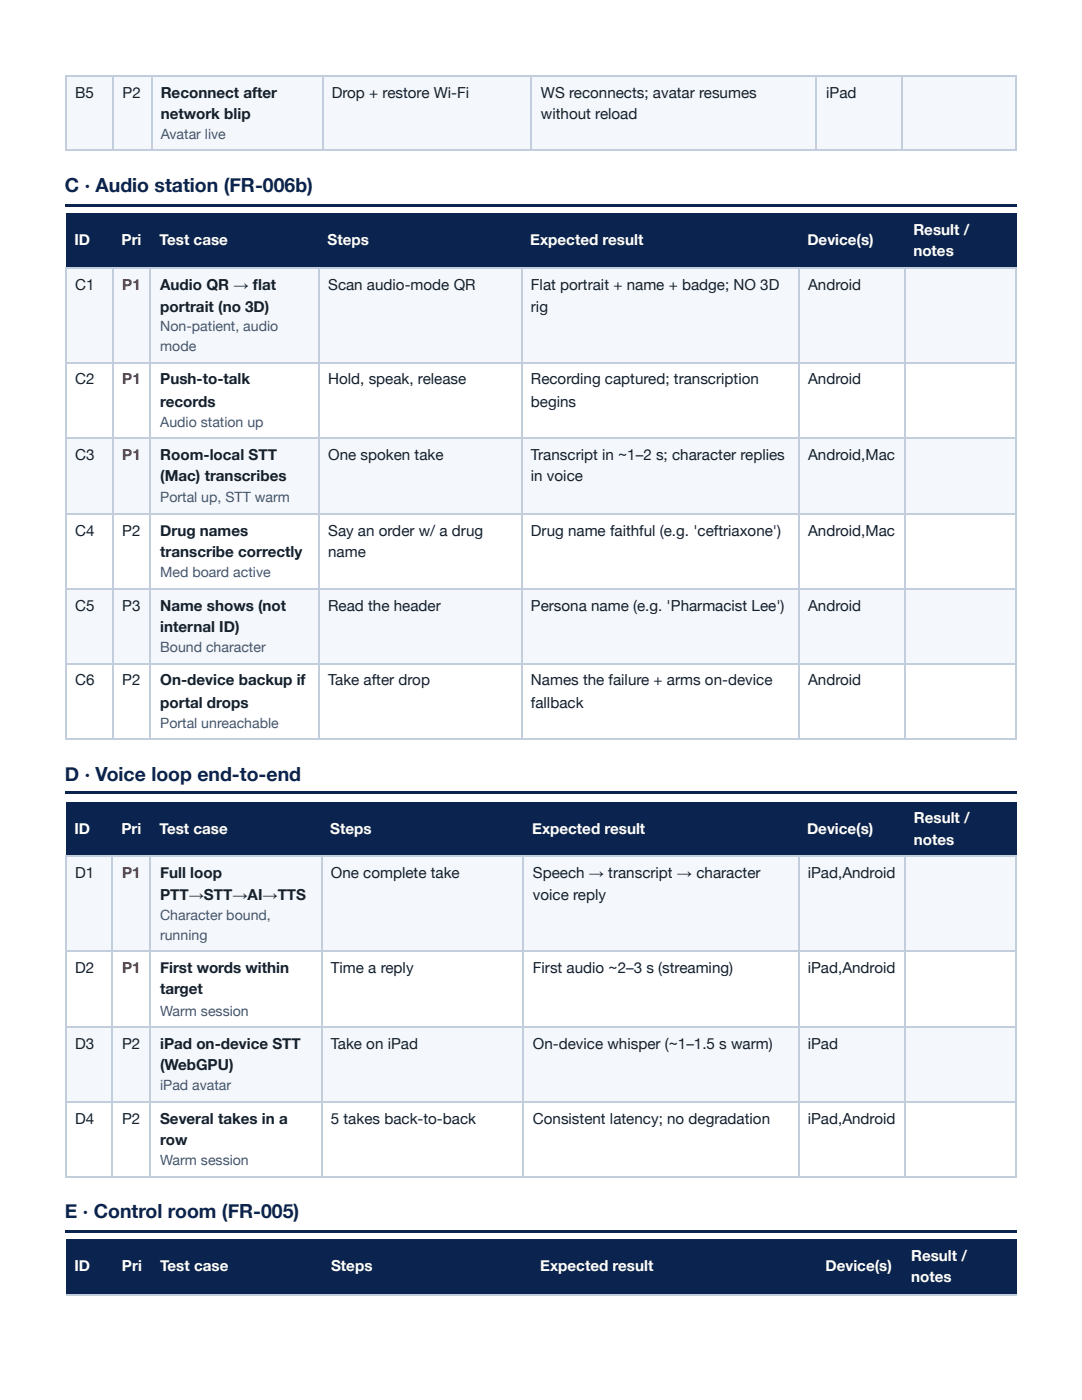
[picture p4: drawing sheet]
<svg xmlns="http://www.w3.org/2000/svg" width="216mm" height="279mm" viewBox="0 0 216 279" stroke-linecap="round" stroke-linejoin="round" font-family="sans-serif">
<defs><g id="words">
<g font-size="3.9" fill="#0a234f">
<text x="13" y="38.4">C · Audio station (FR-006b)</text>
<text x="13" y="155.8">D · Voice loop end-to-end</text>
<text x="13" y="243.2">E · Control room (FR-005)</text>
</g>
<g font-size="3" fill="#15202b">
<text x="15" y="19.6">B5</text>
<text x="24.5" y="19.6">P2</text>
<text x="32.1" y="19.6">Reconnect after</text>
<text x="32.1" y="23.8">network blip</text>
<text x="66.2" y="19.6">Drop + restore Wi-Fi</text>
<text x="107.9" y="19.6">WS reconnects; avatar resumes</text>
<text x="107.9" y="23.8">without reload</text>
<text x="164.9" y="19.6">iPad</text>
<text x="15" y="57.9">C1</text>
<text x="32" y="57.9">Audio QR → fl at</text>
<text x="65.5" y="57.9">Scan audio-mode QR</text>
<text x="105.9" y="57.9">Flat portrait + name + badge; NO 3D</text>
<text x="161.2" y="57.9">Android</text>
<text x="32" y="62.2">portrait (no 3D)</text>
<text x="105.9" y="62.2">rig</text>
<text x="15" y="76.7">C2</text>
<text x="32" y="76.7">Push-to-talk</text>
<text x="65.5" y="76.7">Hold, speak, release</text>
<text x="105.9" y="76.7">Recording captured; transcription</text>
<text x="161.2" y="76.7">Android</text>
<text x="32" y="81.2">records</text>
<text x="105.9" y="81.2">begins</text>
<text x="15" y="91.8">C3</text>
<text x="32" y="91.8">Room-local STT</text>
<text x="65.5" y="91.8">One spoken take</text>
<text x="105.9" y="91.8">Transcript in ~1–2 s; character replies</text>
<text x="161.2" y="91.8">Android,Mac</text>
<text x="32" y="96">(Mac) transcribes</text>
<text x="105.9" y="96">in voice</text>
<text x="15" y="106.9">C4</text>
<text x="24.4" y="106.9">P2</text>
<text x="32" y="106.9">Drug names</text>
<text x="65.5" y="106.9">Say an order w/ a drug</text>
<text x="105.9" y="106.9">Drug name faithful (e.g. 'ceftriaxone')</text>
<text x="161.2" y="106.9">Android,Mac</text>
<text x="32" y="111.1">transcribe correctly</text>
<text x="65.5" y="111.1">name</text>
<text x="15" y="122">C5</text>
<text x="24.4" y="122">P3</text>
<text x="32" y="122">Name shows (not</text>
<text x="65.5" y="122">Read the header</text>
<text x="105.9" y="122">Persona name (e.g. 'Pharmacist Lee')</text>
<text x="161.2" y="122">Android</text>
<text x="32" y="126.2">internal ID)</text>
<text x="15" y="136.8">C6</text>
<text x="24.4" y="136.8">P2</text>
<text x="32" y="136.8">On-device backup if</text>
<text x="65.5" y="136.8">Take after drop</text>
<text x="105.9" y="136.8">Names the failure + arms on-device</text>
<text x="161.2" y="136.8">Android</text>
<text x="32" y="141.3">portal drops</text>
<text x="105.9" y="141.3">fallback</text>
<text x="15" y="175.2">D1</text>
<text x="31.9" y="175.2">Full loop</text>
<text x="31.9" y="179.7">PTT→STT→AI→TTS</text>
<text x="66" y="175.2">One complete take</text>
<text x="106.3" y="175.2">Speech → transcript → character</text>
<text x="106.3" y="179.7">voice reply</text>
<text x="161.2" y="175.2">iPad,Android</text>
<text x="15" y="194.2">D2</text>
<text x="31.9" y="194.2">First words within</text>
<text x="66" y="194.2">Time a reply</text>
<text x="106.3" y="194.2">First audio ~2–3 s (streaming)</text>
<text x="161.2" y="194.2">iPad,Android</text>
<text x="31.9" y="198.4">target</text>
<text x="15" y="209.3">D3</text>
<text x="24.4" y="209.3">P2</text>
<text x="31.9" y="209.3">iPad on-device STT</text>
<text x="66" y="209.3">Take on iPad</text>
<text x="106.3" y="209.3">On-device whisper (~1–1.5 s warm)</text>
<text x="161.2" y="209.3">iPad</text>
<text x="31.9" y="213.5">(WebGPU)</text>
<text x="15" y="224.4">D4</text>
<text x="24.4" y="224.4">P2</text>
<text x="31.9" y="224.4">Several takes in a</text>
<text x="66" y="224.4">5 takes back-to-back</text>
<text x="106.3" y="224.4">Consistent latency; no degradation</text>
<text x="161.2" y="224.4">iPad,Android</text>
<text x="31.9" y="228.6">row</text>
</g>
<g font-size="3" fill="#fff">
<text x="182.2" y="46.8">Result /</text>
<text x="14.9" y="48.9">ID</text>
<text x="24.3" y="48.9">Pri</text>
<text x="31.8" y="48.9">Test case</text>
<text x="65.3" y="48.9">Steps</text>
<text x="105.8" y="48.9">Expected result</text>
<text x="161.1" y="48.9">Device(s)</text>
<text x="182.2" y="51.1">notes</text>
<text x="14.9" y="166.4">ID</text>
<text x="24.2" y="166.4">Pri</text>
<text x="31.8" y="166.4">Test case</text>
<text x="65.9" y="166.4">Steps</text>
<text x="106.2" y="166.4">Expected result</text>
<text x="161" y="166.4">Device(s)</text>
<text x="182.4" y="164.3">Result /</text>
<text x="182.4" y="168.5">notes</text>
<text x="181.8" y="251.6">Result /</text>
<text x="14.9" y="253.7">ID</text>
<text x="24.3" y="253.7">Pri</text>
<text x="31.9" y="253.7">Test case</text>
<text x="66.1" y="253.7">Steps</text>
<text x="107.8" y="253.7">Expected result</text>
<text x="164.7" y="253.7">Device(s)</text>
<text x="181.8" y="255.9">notes</text>
</g>
<g font-size="3" fill="#a02020">
<text x="24.4" y="57.9">P1</text>
<text x="24.4" y="76.7">P1</text>
<text x="24.4" y="91.8">P1</text>
<text x="24.4" y="175.2">P1</text>
<text x="24.4" y="194.2">P1</text>
</g>
<g font-size="2.8" fill="#41566e">
<text x="32.1" y="27.8">Avatar live</text>
<text x="32" y="66.1">Non-patient, audio</text>
<text x="32" y="70.1">mode</text>
<text x="32" y="85.2">Audio station up</text>
<text x="32" y="100.3">Portal up, STT warm</text>
<text x="32" y="115.1">Med board active</text>
<text x="32" y="130.2">Bound character</text>
<text x="32" y="145.3">Portal unreachable</text>
<text x="31.9" y="183.6">Character bound,</text>
<text x="31.9" y="187.6">running</text>
<text x="31.9" y="202.7">Warm session</text>
<text x="31.9" y="217.5">iPad avatar</text>
<text x="31.9" y="232.6">Warm session</text>
</g>
</g></defs>
<g fill="#f4f7fb">
<path d="M13.2 15.1h9.3v15.1h-9.3z"/>
<path d="M22.5 15.1h7.7v15.1h-7.7z"/>
<path d="M30.2 15.1h34.1v15.1h-34.1z"/>
<path d="M64.3 15.1h41.8v15.1h-41.8z"/>
<path d="M106.1 15.1h56.9v15.1h-56.9z"/>
<path d="M163 15.1h16.9v15.1h-16.9z"/>
<path d="M179.9 15.1h23v15.1h-23z"/>
</g>
<path d="M13 15.2h189.9M13.1 15.1v15.1M22.6 15.1v15.1M30.3 15.1v15.1M64.4 15.1v15.1M106 15.1v15.1M162.9 15.1v15.1M180 15.1v15.1M13 30h189.9" fill="none" stroke="#c3cedd" stroke-width=".26"/>
<path d="M202.8 15.1v15.1" fill="none" stroke="#c3cedd" stroke-width=".25"/>
<g fill="#0a234f">
<path d="M13 40.7h189.9v.6h-189.9z"/>
<path d="M13.2 42.6h9.3v10.8h-9.3z"/>
<path d="M22.5 42.6h7.7v10.8h-7.7z"/>
<path d="M30.2 42.6h33.3v10.8h-33.3z"/>
<path d="M63.5 42.6h40.5v10.8h-40.5z"/>
<path d="M104 42.6h55.3v10.8h-55.3z"/>
<path d="M159.3 42.6h21.1v10.8h-21.1z"/>
<path d="M180.4 42.6h22.5v10.8h-22.5z"/>
</g>
<g fill="#f4f7fb">
<path d="M13.2 53.4h9.3v19.1h-9.3z"/>
<path d="M22.5 53.4h7.7v19.1h-7.7z"/>
<path d="M30.2 53.4h33.3v19.1h-33.3z"/>
<path d="M63.5 53.4h40.5v19.1h-40.5z"/>
<path d="M104 53.4h55.3v19.1h-55.3z"/>
<path d="M159.3 53.4h21.1v19.1h-21.1z"/>
<path d="M180.4 53.4h22.5v19.1h-22.5z"/>
<path d="M13.2 87.6h9.3v14.8h-9.3z"/>
<path d="M22.5 87.6h7.7v14.8h-7.7z"/>
<path d="M30.2 87.6h33.3v14.8h-33.3z"/>
<path d="M63.5 87.6h40.5v14.8h-40.5z"/>
<path d="M104 87.6h55.3v14.8h-55.3z"/>
<path d="M159.3 87.6h21.1v14.8h-21.1z"/>
<path d="M180.4 87.6h22.5v14.8h-22.5z"/>
<path d="M13.2 117.5h9.3v15.1h-9.3z"/>
<path d="M22.5 117.5h7.7v15.1h-7.7z"/>
<path d="M30.2 117.5h33.3v15.1h-33.3z"/>
<path d="M63.5 117.5h40.5v15.1h-40.5z"/>
<path d="M104 117.5h55.3v15.1h-55.3z"/>
<path d="M159.3 117.5h21.1v15.1h-21.1z"/>
<path d="M180.4 117.5h22.5v15.1h-22.5z"/>
</g>
<g fill="none" stroke="#c3cedd" stroke-width=".26">
<path d="M13 53.6h189.9M13.1 53.4v94.2M22.6 53.4v94.2M30 53.4v94.2M63.6 53.4v94.2M104.1 53.4v94.2M159.4 53.4v94.2M180.6 53.4v94.2M13 72.4h189.9M13 87.4h189.9M13 102.5h189.9M13 117.6h189.9"/>
<path d="M13 132.4h189.9M13 147.5h189.9"/>
</g>
<path d="M202.8 53.4v94.2" fill="none" stroke="#c3cedd" stroke-width=".25"/>
<g fill="#0a234f">
<path d="M13 158h189.9v.5h-189.9z"/>
<path d="M13.2 160.1h9.3v10.8h-9.3z"/>
<path d="M22.5 160.1h7.7v10.8h-7.7z"/>
<path d="M30.2 160.1h33.8v10.8h-33.8z"/>
<path d="M64 160.1h40.5v10.8h-40.5z"/>
<path d="M104.5 160.1h54.8v10.8h-54.8z"/>
<path d="M159.3 160.1h21.4v10.8h-21.4z"/>
<path d="M180.7 160.1h22.2v10.8h-22.2z"/>
</g>
<g fill="#f4f7fb">
<path d="M13.2 170.9h9.3v19.1h-9.3z"/>
<path d="M22.5 170.9h7.7v19.1h-7.7z"/>
<path d="M30.2 170.9h33.8v19.1h-33.8z"/>
<path d="M64 170.9h40.5v19.1h-40.5z"/>
<path d="M104.5 170.9h54.8v19.1h-54.8z"/>
<path d="M159.3 170.9h21.4v19.1h-21.4z"/>
<path d="M180.7 170.9h22.2v19.1h-22.2z"/>
<path d="M13.2 204.8h9.3v15.1h-9.3z"/>
<path d="M22.5 204.8h7.7v15.1h-7.7z"/>
<path d="M30.2 204.8h33.8v15.1h-33.8z"/>
<path d="M64 204.8h40.5v15.1h-40.5z"/>
<path d="M104.5 204.8h54.8v15.1h-54.8z"/>
<path d="M159.3 204.8h21.4v15.1h-21.4z"/>
<path d="M180.7 204.8h22.2v15.1h-22.2z"/>
</g>
<path d="M13 170.8h189.9M13.1 170.7v64.2M22.4 170.7v64.2M30 170.7v64.2M64.2 170.7v64.2M104.4 170.7v64.2M159.4 170.7v64.2M180.6 170.7v64.2M13 189.8h189.9M13 204.9h189.9M13 220h189.9M13 234.8h189.9" fill="none" stroke="#c3cedd" stroke-width=".26"/>
<path d="M202.8 170.7v64.2" fill="none" stroke="#c3cedd" stroke-width=".25"/>
<g fill="#0a234f">
<path d="M13 245.5h189.9v.6h-189.9z"/>
<path d="M13.2 247.4h9.3v10.8h-9.3z"/>
<path d="M22.5 247.4h7.7v10.8h-7.7z"/>
<path d="M30.2 247.4h34.1v10.8h-34.1z"/>
<path d="M64.3 247.4h41.8v10.8h-41.8z"/>
<path d="M106.1 247.4h56.9v10.8h-56.9z"/>
<path d="M163 247.4h16.9v10.8h-16.9z"/>
<path d="M179.9 247.4h23v10.8h-23z"/>
</g>
<path d="M13.2 258.4h189.7" fill="none" stroke="#c3cedd" stroke-width=".26"/>
<use href="#words"/>
</svg>
